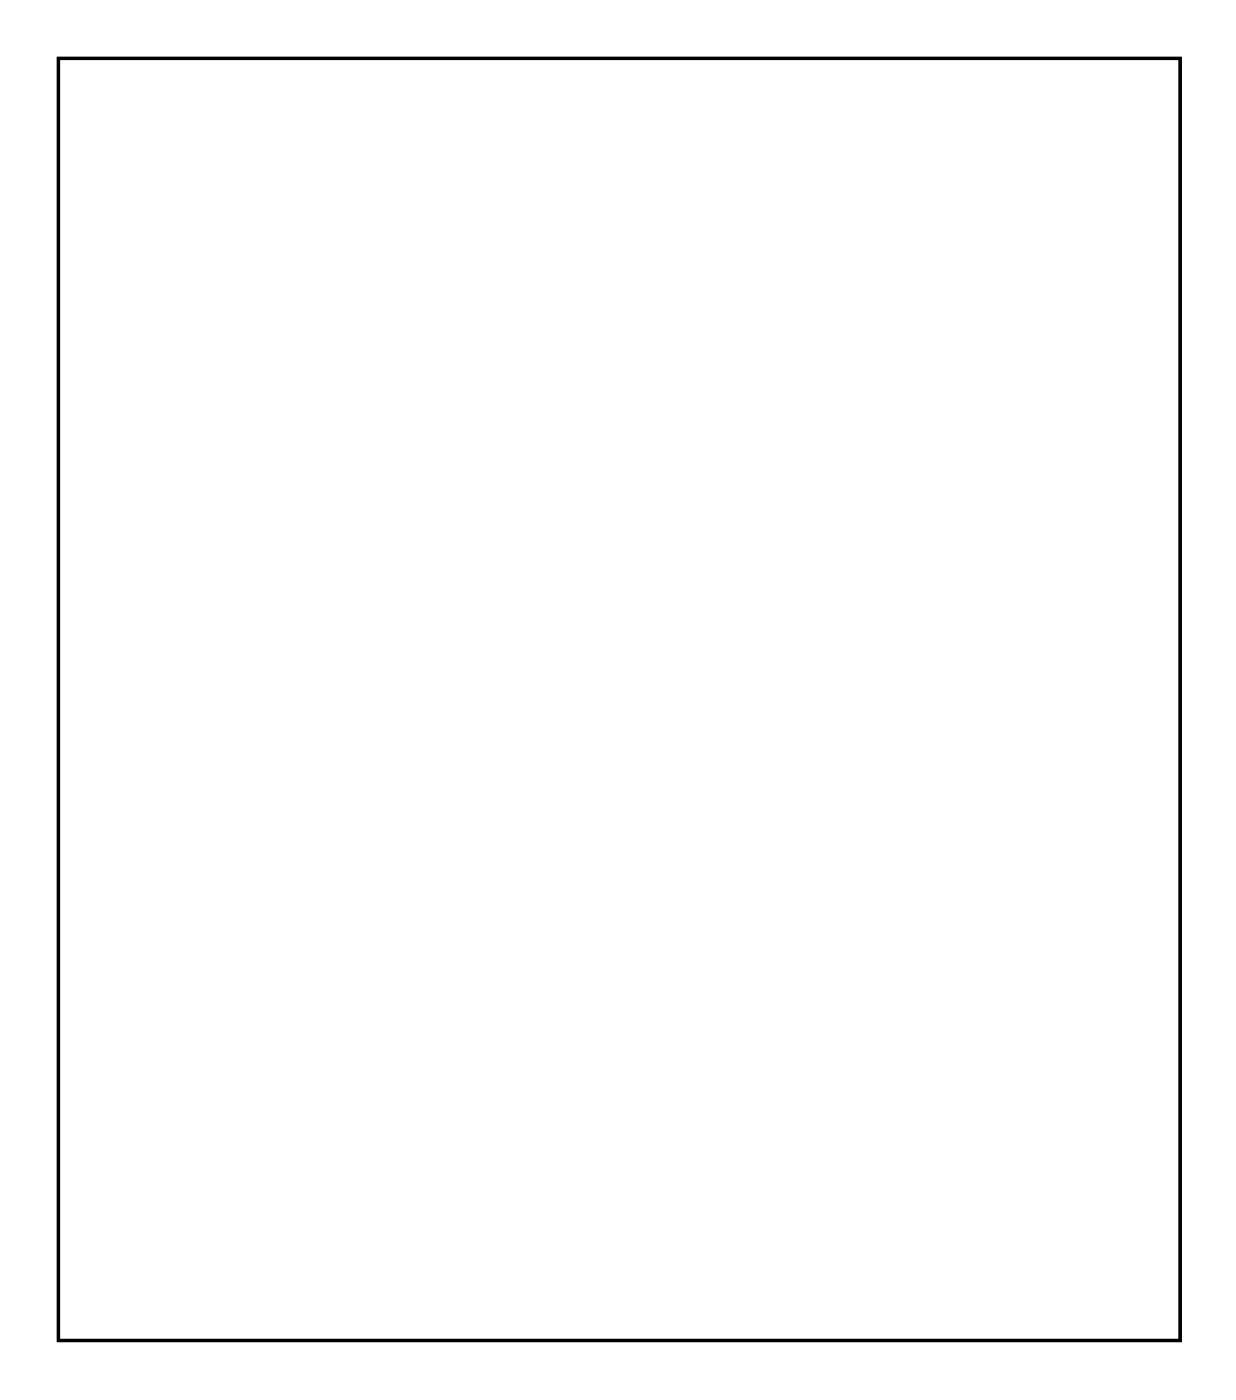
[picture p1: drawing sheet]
<svg xmlns="http://www.w3.org/2000/svg" width="77mm" height="87mm" viewBox="0 0 77 87" stroke-linecap="round" stroke-linejoin="round" font-family="sans-serif">
<path d="M3.6 3.6h69.8v79.8h-69.8z" fill="none" stroke="#000" stroke-width=".2"/>
<path d="M3.6 3.6h69.8v79.8h-69.8zM3.6 3.6v79.8h69.8v-79.8z" fill="#000"/>
<circle cx="16.2" cy="17.6" r=".74" fill="#fff"/>
<circle cx="16.2" cy="17.6" r=".74" fill="none" stroke="#fff" stroke-width=".25"/>
<circle cx="16.2" cy="22.5" r=".74" fill="#fff"/>
<circle cx="16.2" cy="22.5" r=".74" fill="none" stroke="#fff" stroke-width=".25"/>
<circle cx="13.2" cy="22.8" r=".89" fill="#fff"/>
<circle cx="13.2" cy="22.8" r=".89" fill="none" stroke="#fff" stroke-width=".25"/>
<circle cx="13.2" cy="17.3" r=".89" fill="#fff"/>
<circle cx="13.2" cy="17.3" r=".89" fill="none" stroke="#fff" stroke-width=".25"/>
<path d="M12.1 27.9h1.9v3.7h-1.9z" fill="#fff"/>
<path d="M12.1 27.9h1.9v3.7h-1.9z" fill="none" stroke="#fff" stroke-width=".25"/>
<path d="M14.6 27.9h2v3.7h-2z" fill="#fff"/>
<path d="M14.6 27.9h2v3.7h-2z" fill="none" stroke="#fff" stroke-width=".25"/>
<path d="M17.1 27.9h2v3.7h-2z" fill="#fff"/>
<path d="M17.1 27.9h2v3.7h-2z" fill="none" stroke="#fff" stroke-width=".25"/>
<path d="M19.7 27.9h2v3.7h-2z" fill="#fff"/>
<path d="M19.7 27.9h2v3.7h-2z" fill="none" stroke="#fff" stroke-width=".25"/>
<path d="M22.2 27.9h2v3.7h-2z" fill="#fff"/>
<path d="M22.2 27.9h2v3.7h-2z" fill="none" stroke="#fff" stroke-width=".25"/>
<path d="M24.8 27.9h1.9v3.7h-1.9z" fill="#fff"/>
<path d="M24.8 27.9h1.9v3.7h-1.9z" fill="none" stroke="#fff" stroke-width=".25"/>
<path d="M27.3 27.9h2v3.7h-2z" fill="#fff"/>
<path d="M27.3 27.9h2v3.7h-2z" fill="none" stroke="#fff" stroke-width=".25"/>
<path d="M29.8 27.9h2v3.7h-2z" fill="#fff"/>
<path d="M29.8 27.9h2v3.7h-2z" fill="none" stroke="#fff" stroke-width=".25"/>
<path d="M32.4 27.9h2v3.7h-2z" fill="#fff"/>
<path d="M32.4 27.9h2v3.7h-2z" fill="none" stroke="#fff" stroke-width=".25"/>
<path d="M34.9 27.9h2v3.7h-2z" fill="#fff"/>
<path d="M34.9 27.9h2v3.7h-2z" fill="none" stroke="#fff" stroke-width=".25"/>
<path d="M37.5 27.9h1.9v3.7h-1.9z" fill="#fff"/>
<path d="M37.5 27.9h1.9v3.7h-1.9z" fill="none" stroke="#fff" stroke-width=".25"/>
<path d="M40 27.9h2v3.7h-2z" fill="#fff"/>
<path d="M40 27.9h2v3.7h-2z" fill="none" stroke="#fff" stroke-width=".25"/>
<path d="M42.5 27.9h2v3.7h-2z" fill="#fff"/>
<path d="M42.5 27.9h2v3.7h-2z" fill="none" stroke="#fff" stroke-width=".25"/>
<path d="M45.1 27.9h2v3.7h-2z" fill="#fff"/>
<path d="M45.1 27.9h2v3.7h-2z" fill="none" stroke="#fff" stroke-width=".25"/>
<path d="M47.6 27.9h2v3.7h-2z" fill="#fff"/>
<path d="M47.6 27.9h2v3.7h-2z" fill="none" stroke="#fff" stroke-width=".25"/>
<path d="M50.2 27.9h1.9v3.7h-1.9z" fill="#fff"/>
<path d="M50.2 27.9h1.9v3.7h-1.9z" fill="none" stroke="#fff" stroke-width=".25"/>
<path d="M52.7 27.9h2v3.7h-2z" fill="#fff"/>
<path d="M52.7 27.9h2v3.7h-2z" fill="none" stroke="#fff" stroke-width=".25"/>
<path d="M55.2 27.9h2v3.7h-2z" fill="#fff"/>
<path d="M55.2 27.9h2v3.7h-2z" fill="none" stroke="#fff" stroke-width=".25"/>
<path d="M57.8 27.9h2v3.7h-2z" fill="#fff"/>
<path d="M57.8 27.9h2v3.7h-2z" fill="none" stroke="#fff" stroke-width=".25"/>
<path d="M60.3 27.9h2v3.7h-2z" fill="#fff"/>
<path d="M60.3 27.9h2v3.7h-2z" fill="none" stroke="#fff" stroke-width=".25"/>
<path d="M60.3 8.5h2v3.7h-2z" fill="#fff"/>
<path d="M60.3 8.5h2v3.7h-2z" fill="none" stroke="#fff" stroke-width=".25"/>
<path d="M57.8 8.5h2v3.7h-2z" fill="#fff"/>
<path d="M57.8 8.5h2v3.7h-2z" fill="none" stroke="#fff" stroke-width=".25"/>
<path d="M55.2 8.5h2v3.7h-2z" fill="#fff"/>
<path d="M55.2 8.5h2v3.7h-2z" fill="none" stroke="#fff" stroke-width=".25"/>
<path d="M52.7 8.5h2v3.7h-2z" fill="#fff"/>
<path d="M52.7 8.5h2v3.7h-2z" fill="none" stroke="#fff" stroke-width=".25"/>
<path d="M50.2 8.5h1.9v3.7h-1.9z" fill="#fff"/>
<path d="M50.2 8.5h1.9v3.7h-1.9z" fill="none" stroke="#fff" stroke-width=".25"/>
<path d="M47.6 8.5h2v3.7h-2z" fill="#fff"/>
<path d="M47.6 8.5h2v3.7h-2z" fill="none" stroke="#fff" stroke-width=".25"/>
<path d="M45.1 8.5h2v3.7h-2z" fill="#fff"/>
<path d="M45.1 8.5h2v3.7h-2z" fill="none" stroke="#fff" stroke-width=".25"/>
<path d="M42.5 8.5h2v3.7h-2z" fill="#fff"/>
<path d="M42.5 8.5h2v3.7h-2z" fill="none" stroke="#fff" stroke-width=".25"/>
<path d="M40 8.5h2v3.7h-2z" fill="#fff"/>
<path d="M40 8.5h2v3.7h-2z" fill="none" stroke="#fff" stroke-width=".25"/>
<path d="M37.5 8.5h1.9v3.7h-1.9z" fill="#fff"/>
<path d="M37.5 8.5h1.9v3.7h-1.9z" fill="none" stroke="#fff" stroke-width=".25"/>
<path d="M34.9 8.5h2v3.7h-2z" fill="#fff"/>
<path d="M34.9 8.5h2v3.7h-2z" fill="none" stroke="#fff" stroke-width=".25"/>
<path d="M32.4 8.5h2v3.7h-2z" fill="#fff"/>
<path d="M32.4 8.5h2v3.7h-2z" fill="none" stroke="#fff" stroke-width=".25"/>
<path d="M29.8 8.5h2v3.7h-2z" fill="#fff"/>
<path d="M29.8 8.5h2v3.7h-2z" fill="none" stroke="#fff" stroke-width=".25"/>
<path d="M27.3 8.5h2v3.7h-2z" fill="#fff"/>
<path d="M27.3 8.5h2v3.7h-2z" fill="none" stroke="#fff" stroke-width=".25"/>
<path d="M24.8 8.5h1.9v3.7h-1.9z" fill="#fff"/>
<path d="M24.8 8.5h1.9v3.7h-1.9z" fill="none" stroke="#fff" stroke-width=".25"/>
<path d="M22.2 8.5h2v3.7h-2z" fill="#fff"/>
<path d="M22.2 8.5h2v3.7h-2z" fill="none" stroke="#fff" stroke-width=".25"/>
<path d="M19.7 8.5h2v3.7h-2z" fill="#fff"/>
<path d="M19.7 8.5h2v3.7h-2z" fill="none" stroke="#fff" stroke-width=".25"/>
<path d="M17.1 8.5h2v3.7h-2z" fill="#fff"/>
<path d="M17.1 8.5h2v3.7h-2z" fill="none" stroke="#fff" stroke-width=".25"/>
<path d="M14.6 8.5h2v3.7h-2z" fill="#fff"/>
<path d="M14.6 8.5h2v3.7h-2z" fill="none" stroke="#fff" stroke-width=".25"/>
<path d="M12.1 8.5h1.9v3.7h-1.9z" fill="#fff"/>
<path d="M12.1 8.5h1.9v3.7h-1.9z" fill="none" stroke="#fff" stroke-width=".25"/>
<path d="M60.1 21.6h3.6v2h-3.6z" fill="#fff"/>
<path d="M60.1 21.6h3.6v2h-3.6z" fill="none" stroke="#fff" stroke-width=".25"/>
<path d="M60.1 19.1h3.6v1.9h-3.6z" fill="#fff"/>
<path d="M60.1 19.1h3.6v1.9h-3.6z" fill="none" stroke="#fff" stroke-width=".25"/>
<path d="M60.1 16.5h3.6v2h-3.6z" fill="#fff"/>
<path d="M60.1 16.5h3.6v2h-3.6z" fill="none" stroke="#fff" stroke-width=".25"/>
<circle cx="13" cy="28.9" r=".74" fill="#fff"/>
<circle cx="13" cy="28.9" r=".74" fill="none" stroke="#fff" stroke-width=".76" stroke-linecap="butt"/>
<path d="M12.9 28.9h.1" fill="none" stroke="#fff" stroke-width=".25"/>
<circle cx="15.6" cy="28.9" r=".74" fill="#fff"/>
<circle cx="15.6" cy="28.9" r=".74" fill="none" stroke="#fff" stroke-width=".76" stroke-linecap="butt"/>
<circle cx="18.1" cy="28.9" r=".74" fill="#fff"/>
<circle cx="18.1" cy="28.9" r=".74" fill="none" stroke="#fff" stroke-width=".76" stroke-linecap="butt"/>
<circle cx="20.7" cy="28.9" r=".74" fill="#fff"/>
<circle cx="20.7" cy="28.9" r=".74" fill="none" stroke="#fff" stroke-width=".76" stroke-linecap="butt"/>
<circle cx="23.2" cy="28.9" r=".74" fill="#fff"/>
<circle cx="23.2" cy="28.9" r=".74" fill="none" stroke="#fff" stroke-width=".76" stroke-linecap="butt"/>
<circle cx="25.7" cy="28.9" r=".74" fill="#fff"/>
<circle cx="25.7" cy="28.9" r=".74" fill="none" stroke="#fff" stroke-width=".76" stroke-linecap="butt"/>
<circle cx="28.3" cy="28.9" r=".74" fill="#fff"/>
<circle cx="28.3" cy="28.9" r=".74" fill="none" stroke="#fff" stroke-width=".76" stroke-linecap="butt"/>
<circle cx="30.8" cy="28.9" r=".74" fill="#fff"/>
<circle cx="30.8" cy="28.9" r=".74" fill="none" stroke="#fff" stroke-width=".76" stroke-linecap="butt"/>
<circle cx="33.4" cy="28.9" r=".74" fill="#fff"/>
<circle cx="33.4" cy="28.9" r=".74" fill="none" stroke="#fff" stroke-width=".76" stroke-linecap="butt"/>
<circle cx="35.9" cy="28.9" r=".74" fill="#fff"/>
<circle cx="35.9" cy="28.9" r=".74" fill="none" stroke="#fff" stroke-width=".76" stroke-linecap="butt"/>
<circle cx="38.4" cy="28.9" r=".74" fill="#fff"/>
<circle cx="38.4" cy="28.9" r=".74" fill="none" stroke="#fff" stroke-width=".76" stroke-linecap="butt"/>
<circle cx="41" cy="28.9" r=".74" fill="#fff"/>
<circle cx="41" cy="28.9" r=".74" fill="none" stroke="#fff" stroke-width=".76" stroke-linecap="butt"/>
<circle cx="43.5" cy="28.9" r=".74" fill="#fff"/>
<circle cx="43.5" cy="28.9" r=".74" fill="none" stroke="#fff" stroke-width=".76" stroke-linecap="butt"/>
<circle cx="46.1" cy="28.9" r=".74" fill="#fff"/>
<circle cx="46.1" cy="28.9" r=".74" fill="none" stroke="#fff" stroke-width=".76" stroke-linecap="butt"/>
<circle cx="48.6" cy="28.9" r=".74" fill="#fff"/>
<circle cx="48.6" cy="28.9" r=".74" fill="none" stroke="#fff" stroke-width=".76" stroke-linecap="butt"/>
<circle cx="51.1" cy="28.9" r=".74" fill="#fff"/>
<circle cx="51.1" cy="28.9" r=".74" fill="none" stroke="#fff" stroke-width=".76" stroke-linecap="butt"/>
<circle cx="53.7" cy="28.9" r=".74" fill="#fff"/>
<circle cx="53.7" cy="28.9" r=".74" fill="none" stroke="#fff" stroke-width=".76" stroke-linecap="butt"/>
<circle cx="56.2" cy="28.9" r=".74" fill="#fff"/>
<circle cx="56.2" cy="28.9" r=".74" fill="none" stroke="#fff" stroke-width=".76" stroke-linecap="butt"/>
<circle cx="58.8" cy="28.9" r=".74" fill="#fff"/>
<circle cx="58.8" cy="28.9" r=".74" fill="none" stroke="#fff" stroke-width=".76" stroke-linecap="butt"/>
<circle cx="61.3" cy="28.9" r=".74" fill="#fff"/>
<circle cx="61.3" cy="28.9" r=".74" fill="none" stroke="#fff" stroke-width=".76" stroke-linecap="butt"/>
<circle cx="61.3" cy="11.2" r=".74" fill="#fff"/>
<circle cx="61.3" cy="11.2" r=".74" fill="none" stroke="#fff" stroke-width=".76" stroke-linecap="butt"/>
<circle cx="58.8" cy="11.2" r=".74" fill="#fff"/>
<circle cx="58.8" cy="11.2" r=".74" fill="none" stroke="#fff" stroke-width=".76" stroke-linecap="butt"/>
<circle cx="56.2" cy="11.2" r=".74" fill="#fff"/>
<circle cx="56.2" cy="11.2" r=".74" fill="none" stroke="#fff" stroke-width=".76" stroke-linecap="butt"/>
<circle cx="53.7" cy="11.2" r=".74" fill="#fff"/>
<circle cx="53.7" cy="11.2" r=".74" fill="none" stroke="#fff" stroke-width=".76" stroke-linecap="butt"/>
<circle cx="51.1" cy="11.2" r=".74" fill="#fff"/>
<circle cx="51.1" cy="11.2" r=".74" fill="none" stroke="#fff" stroke-width=".76" stroke-linecap="butt"/>
<circle cx="48.6" cy="11.2" r=".74" fill="#fff"/>
<circle cx="48.6" cy="11.2" r=".74" fill="none" stroke="#fff" stroke-width=".76" stroke-linecap="butt"/>
<circle cx="46.1" cy="11.2" r=".74" fill="#fff"/>
<circle cx="46.1" cy="11.2" r=".74" fill="none" stroke="#fff" stroke-width=".76" stroke-linecap="butt"/>
<circle cx="43.5" cy="11.2" r=".74" fill="#fff"/>
<circle cx="43.5" cy="11.2" r=".74" fill="none" stroke="#fff" stroke-width=".76" stroke-linecap="butt"/>
<circle cx="41" cy="11.2" r=".74" fill="#fff"/>
<circle cx="41" cy="11.2" r=".74" fill="none" stroke="#fff" stroke-width=".76" stroke-linecap="butt"/>
<circle cx="38.4" cy="11.2" r=".74" fill="#fff"/>
<circle cx="38.4" cy="11.2" r=".74" fill="none" stroke="#fff" stroke-width=".76" stroke-linecap="butt"/>
<circle cx="35.9" cy="11.2" r=".74" fill="#fff"/>
<circle cx="35.9" cy="11.2" r=".74" fill="none" stroke="#fff" stroke-width=".76" stroke-linecap="butt"/>
<circle cx="33.4" cy="11.2" r=".74" fill="#fff"/>
<circle cx="33.4" cy="11.2" r=".74" fill="none" stroke="#fff" stroke-width=".76" stroke-linecap="butt"/>
<circle cx="30.8" cy="11.2" r=".74" fill="#fff"/>
<circle cx="30.8" cy="11.2" r=".74" fill="none" stroke="#fff" stroke-width=".76" stroke-linecap="butt"/>
<circle cx="28.3" cy="11.2" r=".74" fill="#fff"/>
<circle cx="28.3" cy="11.2" r=".74" fill="none" stroke="#fff" stroke-width=".76" stroke-linecap="butt"/>
<circle cx="25.7" cy="11.2" r=".74" fill="#fff"/>
<circle cx="25.7" cy="11.2" r=".74" fill="none" stroke="#fff" stroke-width=".76" stroke-linecap="butt"/>
<circle cx="23.2" cy="11.2" r=".74" fill="#fff"/>
<circle cx="23.2" cy="11.2" r=".74" fill="none" stroke="#fff" stroke-width=".76" stroke-linecap="butt"/>
<circle cx="20.7" cy="11.2" r=".74" fill="#fff"/>
<circle cx="20.7" cy="11.2" r=".74" fill="none" stroke="#fff" stroke-width=".76" stroke-linecap="butt"/>
<circle cx="18.1" cy="11.2" r=".74" fill="#fff"/>
<circle cx="18.1" cy="11.2" r=".74" fill="none" stroke="#fff" stroke-width=".76" stroke-linecap="butt"/>
<circle cx="15.6" cy="11.2" r=".74" fill="#fff"/>
<circle cx="15.6" cy="11.2" r=".74" fill="none" stroke="#fff" stroke-width=".76" stroke-linecap="butt"/>
<circle cx="13" cy="11.2" r=".74" fill="#fff"/>
<circle cx="13" cy="11.2" r=".74" fill="none" stroke="#fff" stroke-width=".76" stroke-linecap="butt"/>
<circle cx="61.3" cy="22.6" r=".74" fill="#fff"/>
<circle cx="61.3" cy="22.6" r=".74" fill="none" stroke="#fff" stroke-width=".76" stroke-linecap="butt"/>
<circle cx="61.3" cy="20" r=".74" fill="#fff"/>
<circle cx="61.3" cy="20" r=".74" fill="none" stroke="#fff" stroke-width=".76" stroke-linecap="butt"/>
<circle cx="61.3" cy="17.5" r=".74" fill="#fff"/>
<circle cx="61.3" cy="17.5" r=".74" fill="none" stroke="#fff" stroke-width=".76" stroke-linecap="butt"/>
<circle cx="20.7" cy="44.2" r=".74" fill="#fff"/>
<circle cx="20.7" cy="44.2" r=".74" fill="none" stroke="#fff" stroke-width=".76" stroke-linecap="butt"/>
<circle cx="18.1" cy="44.2" r=".74" fill="#fff"/>
<circle cx="18.1" cy="44.2" r=".74" fill="none" stroke="#fff" stroke-width=".76" stroke-linecap="butt"/>
<circle cx="15.6" cy="44.2" r=".74" fill="#fff"/>
<circle cx="15.6" cy="44.2" r=".74" fill="none" stroke="#fff" stroke-width=".76" stroke-linecap="butt"/>
<circle cx="13" cy="44.2" r=".74" fill="#fff"/>
<circle cx="13" cy="44.2" r=".74" fill="none" stroke="#fff" stroke-width=".76" stroke-linecap="butt"/>
<circle cx="10.5" cy="44.2" r=".74" fill="#fff"/>
<circle cx="10.5" cy="44.2" r=".74" fill="none" stroke="#fff" stroke-width=".76" stroke-linecap="butt"/>
<circle cx="8" cy="44.2" r=".74" fill="#fff"/>
<circle cx="8" cy="44.2" r=".74" fill="none" stroke="#fff" stroke-width=".76" stroke-linecap="butt"/>
<circle cx="13" cy="64.5" r=".74" fill="#fff"/>
<circle cx="13" cy="64.5" r=".74" fill="none" stroke="#fff" stroke-width=".76" stroke-linecap="butt"/>
<circle cx="15.6" cy="64.5" r=".74" fill="#fff"/>
<circle cx="15.6" cy="64.5" r=".74" fill="none" stroke="#fff" stroke-width=".76" stroke-linecap="butt"/>
<circle cx="18.1" cy="64.5" r=".74" fill="#fff"/>
<circle cx="18.1" cy="64.5" r=".74" fill="none" stroke="#fff" stroke-width=".76" stroke-linecap="butt"/>
<circle cx="20.7" cy="64.5" r=".74" fill="#fff"/>
<circle cx="20.7" cy="64.5" r=".74" fill="none" stroke="#fff" stroke-width=".76" stroke-linecap="butt"/>
<circle cx="23.2" cy="64.5" r=".74" fill="#fff"/>
<circle cx="23.2" cy="64.5" r=".74" fill="none" stroke="#fff" stroke-width=".76" stroke-linecap="butt"/>
<circle cx="25.7" cy="64.5" r=".74" fill="#fff"/>
<circle cx="25.7" cy="64.5" r=".74" fill="none" stroke="#fff" stroke-width=".76" stroke-linecap="butt"/>
<circle cx="28.3" cy="64.5" r=".74" fill="#fff"/>
<circle cx="28.3" cy="64.5" r=".74" fill="none" stroke="#fff" stroke-width=".76" stroke-linecap="butt"/>
<circle cx="30.8" cy="64.5" r=".74" fill="#fff"/>
<circle cx="30.8" cy="64.5" r=".74" fill="none" stroke="#fff" stroke-width=".76" stroke-linecap="butt"/>
<circle cx="8" cy="64.5" r=".74" fill="#fff"/>
<circle cx="8" cy="64.5" r=".74" fill="none" stroke="#fff" stroke-width=".76" stroke-linecap="butt"/>
<circle cx="10.5" cy="64.5" r=".74" fill="#fff"/>
<circle cx="10.5" cy="64.5" r=".74" fill="none" stroke="#fff" stroke-width=".76" stroke-linecap="butt"/>
<circle cx="54.2" cy="37.4" r=".53" fill="#fff"/>
<circle cx="54.2" cy="37.4" r=".53" fill="none" stroke="#fff" stroke-width=".51"/>
<circle cx="52.2" cy="37.4" r=".53" fill="#fff"/>
<circle cx="52.2" cy="37.4" r=".53" fill="none" stroke="#fff" stroke-width=".51"/>
<circle cx="50.1" cy="37.4" r=".53" fill="#fff"/>
<circle cx="50.1" cy="37.4" r=".53" fill="none" stroke="#fff" stroke-width=".51"/>
<circle cx="48.1" cy="37.4" r=".53" fill="#fff"/>
<circle cx="48.1" cy="37.4" r=".53" fill="none" stroke="#fff" stroke-width=".51"/>
<circle cx="46.1" cy="37.4" r=".53" fill="#fff"/>
<circle cx="46.1" cy="37.4" r=".53" fill="none" stroke="#fff" stroke-width=".51"/>
<circle cx="44" cy="37.4" r=".53" fill="#fff"/>
<circle cx="44" cy="37.4" r=".53" fill="none" stroke="#fff" stroke-width=".51"/>
<circle cx="42" cy="37.4" r=".53" fill="#fff"/>
<circle cx="42" cy="37.4" r=".53" fill="none" stroke="#fff" stroke-width=".51"/>
<circle cx="40" cy="37.4" r=".53" fill="#fff"/>
<circle cx="40" cy="37.4" r=".53" fill="none" stroke="#fff" stroke-width=".51"/>
<circle cx="37.9" cy="37.4" r=".53" fill="#fff"/>
<circle cx="37.9" cy="37.4" r=".53" fill="none" stroke="#fff" stroke-width=".51"/>
<circle cx="35.9" cy="37.4" r=".53" fill="#fff"/>
<circle cx="35.9" cy="37.4" r=".53" fill="none" stroke="#fff" stroke-width=".51"/>
<circle cx="35.9" cy="59.4" r=".53" fill="#fff"/>
<circle cx="35.9" cy="59.4" r=".53" fill="none" stroke="#fff" stroke-width=".51"/>
<circle cx="37.9" cy="59.4" r=".53" fill="#fff"/>
<circle cx="37.9" cy="59.4" r=".53" fill="none" stroke="#fff" stroke-width=".51"/>
<circle cx="40" cy="59.4" r=".53" fill="#fff"/>
<circle cx="40" cy="59.4" r=".53" fill="none" stroke="#fff" stroke-width=".51"/>
<circle cx="42" cy="59.4" r=".53" fill="#fff"/>
<circle cx="42" cy="59.4" r=".53" fill="none" stroke="#fff" stroke-width=".51"/>
<circle cx="44" cy="59.4" r=".53" fill="#fff"/>
<circle cx="44" cy="59.4" r=".53" fill="none" stroke="#fff" stroke-width=".51"/>
<circle cx="46.1" cy="59.4" r=".53" fill="#fff"/>
<circle cx="46.1" cy="59.4" r=".53" fill="none" stroke="#fff" stroke-width=".51"/>
<circle cx="48.1" cy="59.4" r=".53" fill="#fff"/>
<circle cx="48.1" cy="59.4" r=".53" fill="none" stroke="#fff" stroke-width=".51"/>
<circle cx="50.1" cy="59.4" r=".53" fill="#fff"/>
<circle cx="50.1" cy="59.4" r=".53" fill="none" stroke="#fff" stroke-width=".51"/>
<circle cx="52.2" cy="59.4" r=".53" fill="#fff"/>
<circle cx="52.2" cy="59.4" r=".53" fill="none" stroke="#fff" stroke-width=".51"/>
<circle cx="54.2" cy="59.4" r=".53" fill="#fff"/>
<circle cx="54.2" cy="59.4" r=".53" fill="none" stroke="#fff" stroke-width=".51"/>
<circle cx="13" cy="49.2" r=".63" fill="#fff"/>
<circle cx="13" cy="49.2" r=".63" fill="none" stroke="#fff" stroke-width=".68" stroke-linecap="butt"/>
<circle cx="15.6" cy="49.2" r=".63" fill="#fff"/>
<circle cx="15.6" cy="49.2" r=".63" fill="none" stroke="#fff" stroke-width=".68" stroke-linecap="butt"/>
<circle cx="20.7" cy="49.2" r=".63" fill="#fff"/>
<circle cx="20.7" cy="49.2" r=".63" fill="none" stroke="#fff" stroke-width=".68" stroke-linecap="butt"/>
<circle cx="18.1" cy="49.2" r=".63" fill="#fff"/>
<circle cx="18.1" cy="49.2" r=".63" fill="none" stroke="#fff" stroke-width=".68" stroke-linecap="butt"/>
</svg>
